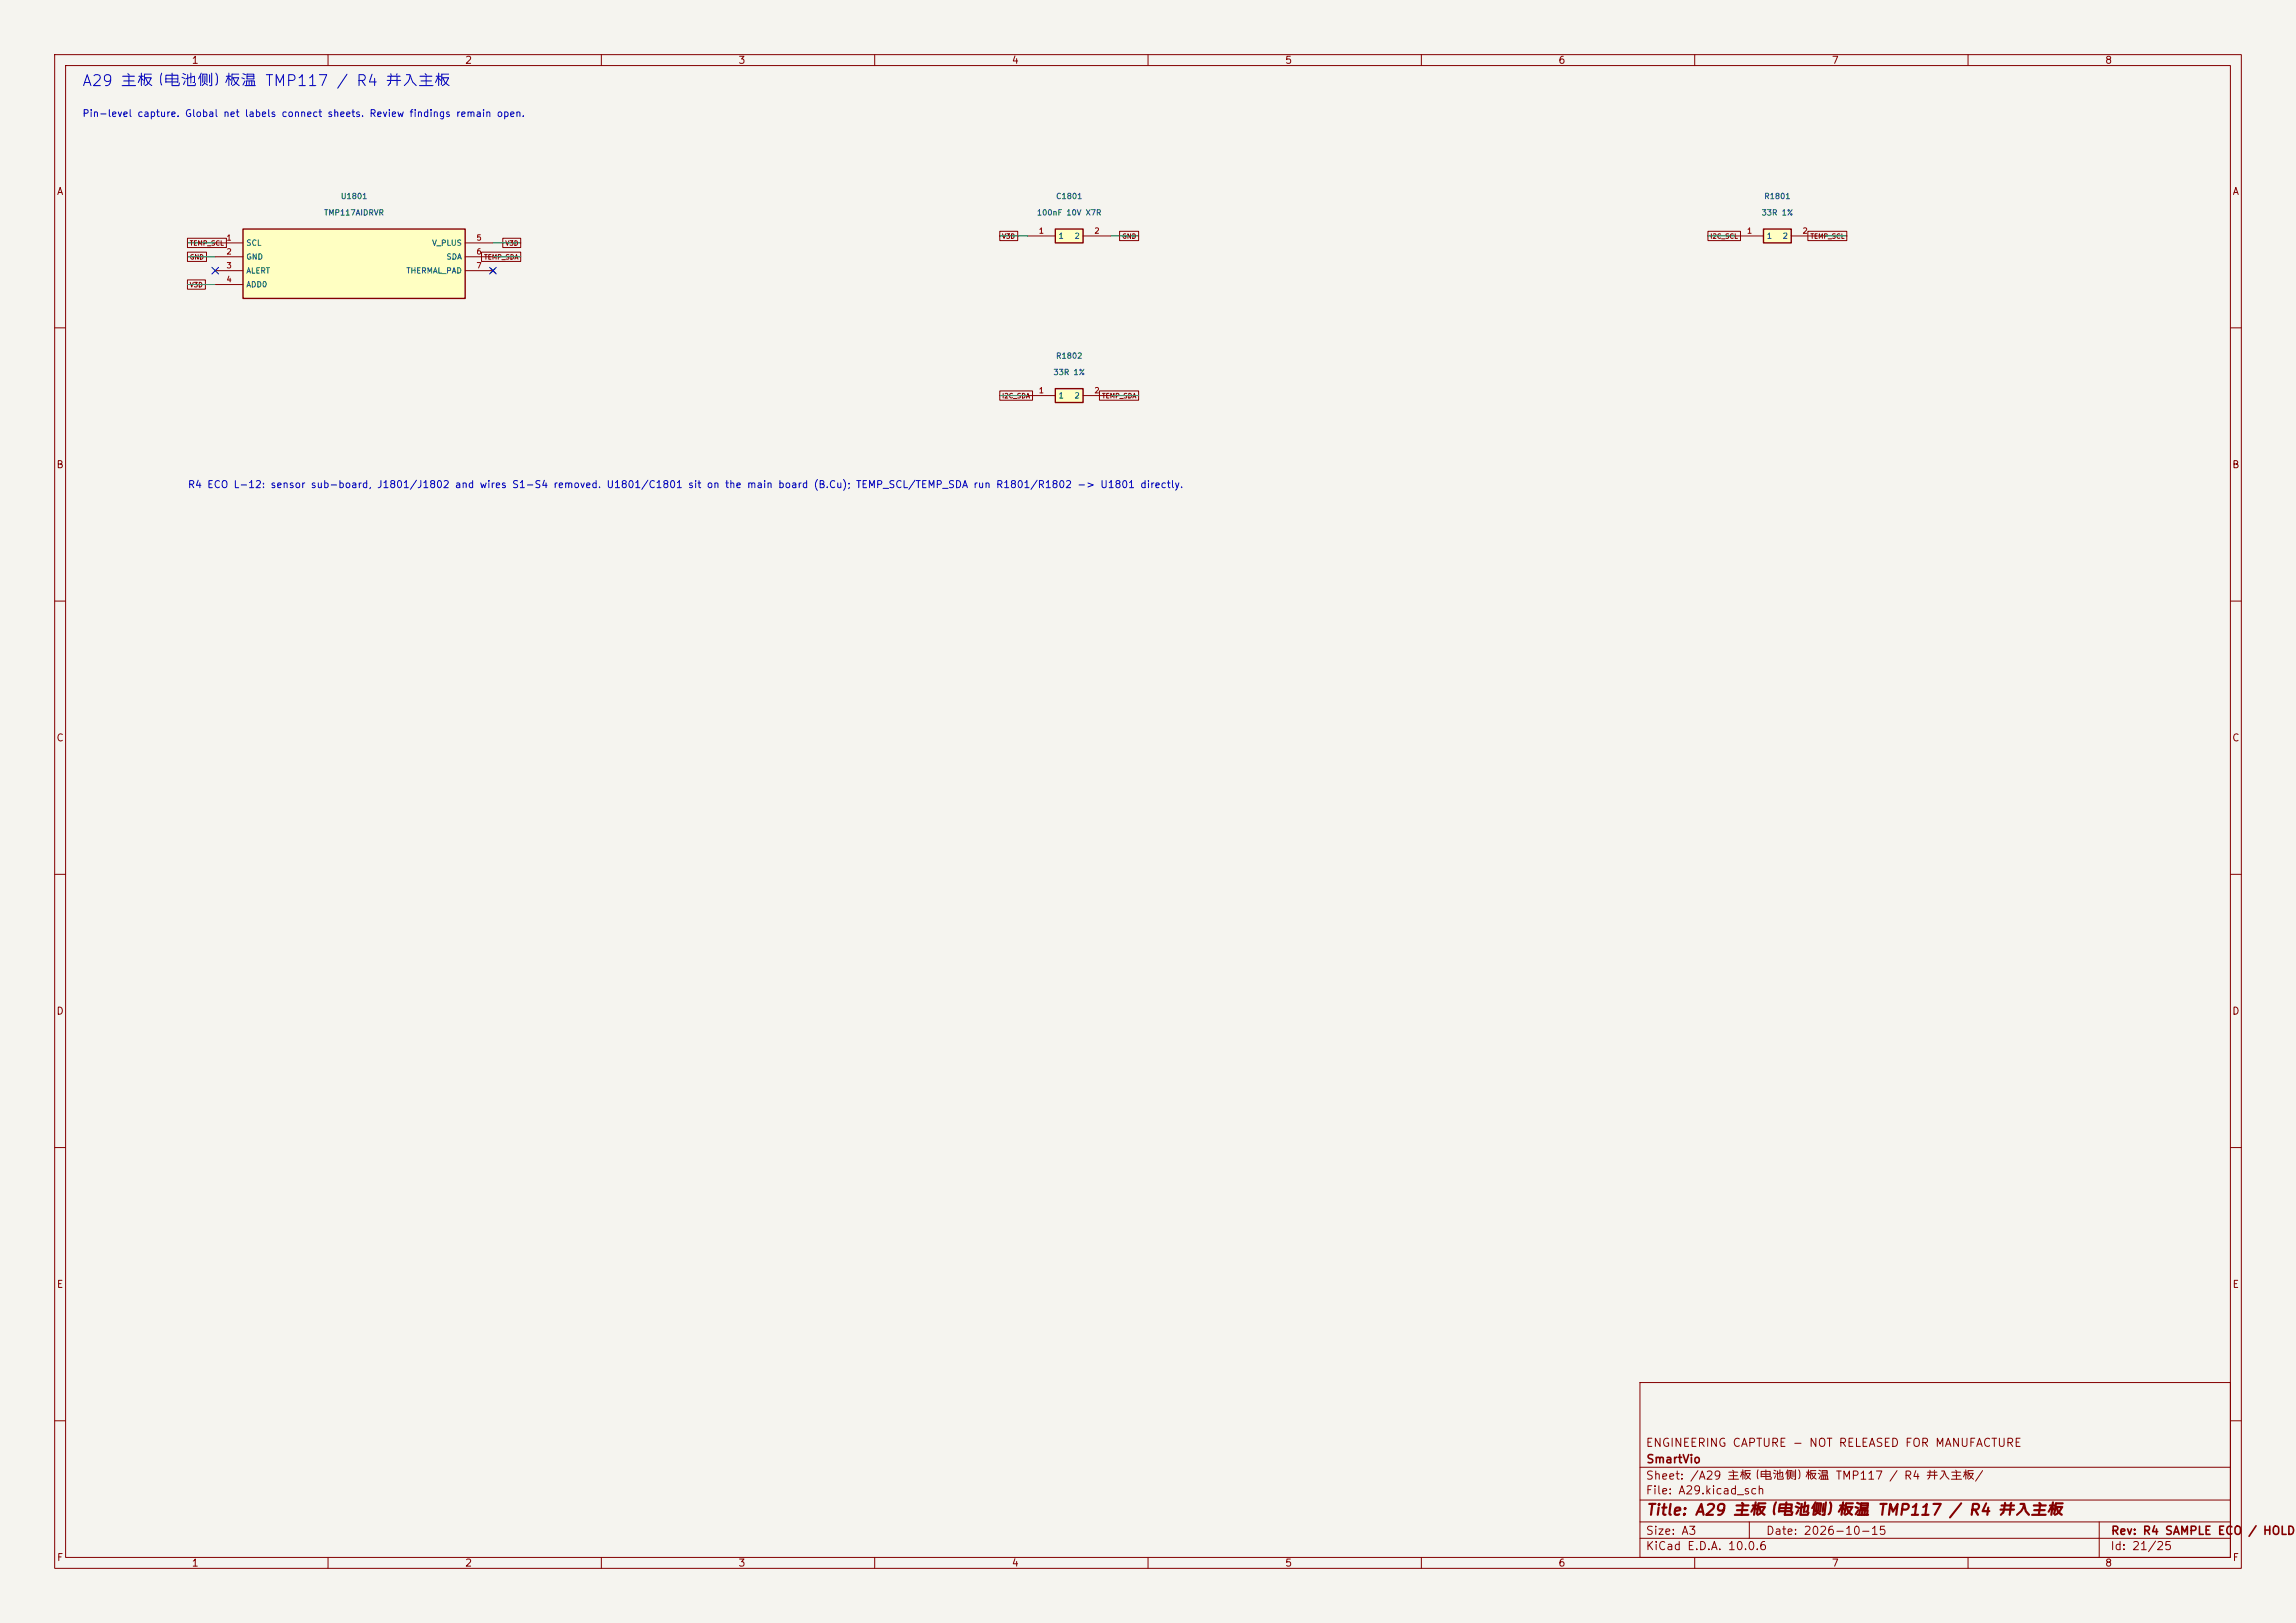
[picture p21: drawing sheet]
<svg xmlns="http://www.w3.org/2000/svg" width="420mm" height="297mm" viewBox="0 0 420 297" stroke-linecap="round" stroke-linejoin="round" font-family="sans-serif">
<defs><g id="words">
<text font-size="2" fill="#0000c2" x="14.9" y="16.3">A29 主板（电池侧）板温 TMP117 / R4 并入主板</text>
<text font-size="2" fill="#840000" x="301" y="277.8">Title: A29 主板（电池侧）板温 TMP117 / R4 并入主板</text>
<g font-size="1.5" fill="#840000">
<text x="300.9" y="265.1">ENGINEERING CAPTURE - NOT RELEASED FOR MANUFACTURE</text>
<text x="301" y="268.1">SmartVio</text>
<text x="300.9" y="273.8">File: A29.kicad_sch</text>
<text x="300.9" y="271.1">Sheet: /A29 主板（电池侧）板温 TMP117 / R4 并入主板/</text>
<text x="300.9" y="281.2">Size: A3</text>
<text x="322.9" y="281.2">Date: 2026-10-15</text>
<text x="386" y="281.2">Rev: R4 SAMPLE ECO</text>
<text x="411.1" y="281.2">/ HOLD</text>
<text x="300.9" y="284">KiCad E.D.A. 10.0.6</text>
<text x="385.9" y="284">Id: 21/25</text>
</g>
<g font-size="1.3" fill="#840000">
<text x="35" y="12">1</text>
<text x="85" y="12">2</text>
<text x="135" y="12">3</text>
<text x="185" y="12">4</text>
<text x="235" y="12">5</text>
<text x="285" y="12">6</text>
<text x="335" y="12">7</text>
<text x="385" y="12">8</text>
<text x="10.3" y="36">A</text>
<text x="408.3" y="36">A</text>
<text x="10.2" y="86">B</text>
<text x="408.2" y="86">B</text>
<text x="10.2" y="136">C</text>
<text x="408.2" y="136">C</text>
<text x="10.2" y="186">D</text>
<text x="408.2" y="186">D</text>
<text x="10.3" y="236">E</text>
<text x="408.3" y="236">E</text>
<text x="10.3" y="286">F</text>
<text x="35" y="287">1</text>
<text x="85" y="287">2</text>
<text x="135" y="287">3</text>
<text x="185" y="287">4</text>
<text x="235" y="287">5</text>
<text x="285" y="287">6</text>
<text x="335" y="287">7</text>
<text x="385" y="287">8</text>
<text x="408.3" y="286">F</text>
</g>
<g font-size="1.3" fill="#0000c2">
<text x="15" y="21.7">Pin-level capture. Global net labels connect sheets. Review findings remain open.</text>
<text x="34.3" y="89.6">R4 ECO L-12: sensor sub-board, J1801/J1802 and wires S1-S4 removed. U1801/C1801 sit on the main board (B.Cu); TEMP_SCL/TEMP_SDA run R1801/R1802 -&gt; U1801 directly.</text>
</g>
<g font-size="1" fill="#006464">
<text x="59.2" y="39.7">TMP117AIDRVR</text>
<text x="62.2" y="36.7">U1801</text>
<text x="189.6" y="39.7">100nF 10V X7R</text>
<text x="193.1" y="36.7">C1801</text>
<text x="322.1" y="39.7">33R 1%</text>
<text x="322.6" y="36.7">R1801</text>
<text x="45" y="45.2">SCL</text>
<text x="45" y="47.7">GND</text>
<text x="79" y="45.2">V_PLUS</text>
<text x="81.6" y="47.7">SDA</text>
<text x="193.5" y="43.9">1</text>
<text x="196.5" y="43.9">2</text>
<text x="323.1" y="43.9">1</text>
<text x="326" y="43.9">2</text>
<text x="45" y="50.3">ALERT</text>
<text x="45" y="52.8">ADD0</text>
<text x="74.2" y="50.3">THERMAL_PAD</text>
<text x="193.1" y="65.9">R1802</text>
<text x="192.6" y="68.9">33R 1%</text>
<text x="193.5" y="73.1">1</text>
<text x="196.5" y="73.1">2</text>
</g>
<g font-size="1" fill="#a90000">
<text x="41.3" y="44.3">1</text>
<text x="41.3" y="46.8">2</text>
<text x="87.1" y="44.3">5</text>
<text x="87.1" y="46.8">6</text>
<text x="189.9" y="43">1</text>
<text x="200.1" y="43">2</text>
<text x="319.5" y="43">1</text>
<text x="329.6" y="43">2</text>
<text x="41.3" y="49.3">3</text>
<text x="41.3" y="51.9">4</text>
<text x="87.1" y="49.3">7</text>
<text x="189.9" y="72.2">1</text>
<text x="200.1" y="72.2">2</text>
</g>
<g font-size=".9" fill="#840000">
<text x="34.6" y="45.2">TEMP_SCL</text>
<text x="34.6" y="47.7">GND</text>
<text x="88.5" y="47.7">TEMP_SDA</text>
<text x="92.4" y="45.2">V3D</text>
<text x="183.2" y="43.9">V3D</text>
<text x="205.2" y="43.9">GND</text>
<text x="312.8" y="43.9">I2C_SCL</text>
<text x="331.1" y="43.9">TEMP_SCL</text>
<text x="34.6" y="52.8">V3D</text>
<text x="183.2" y="73.1">I2C_SDA</text>
<text x="201.5" y="73.1">TEMP_SDA</text>
</g>
</g></defs>
<path d="M0 0h420v297h-420z" fill="#f5f4ef" stroke="#f5f4ef" stroke-width=".18"/>
<g fill="none" stroke="#840000" stroke-width=".18">
<path d="M10 10h400v277h-400zM12 12h396v273h-396zM60 10v2M110 10v2M160 10v2M210 10v2M260 10v2M310 10v2M360 10v2M10 60h2M408 60h2M10 110h2"/>
<path d="M408 110h2M10 160h2M408 160h2M10 210h2M408 210h2M300 253h108v32h-108zM10 260h2M300 278.5h108M300 274.5h108M300 268.5h108M320 278.5v3M384 278.5v6.5"/>
<path d="M408 260h2M60 285v2M110 285v2M160 285v2M210 285v2M260 285v2M300 281.5h108M310 285v2M360 285v2"/>
</g>
<path d="M322.6 41.9h5.1v2.6h-5.1z" fill="#ffffc2"/>
<path d="M322.6 41.9h5.1v2.6h-5.1z" fill="none" stroke="#840000" stroke-width=".25"/>
<path d="M317.5 43.2h5.1M327.7 43.2h5" fill="none" stroke="#840000" stroke-width=".18"/>
<path d="M44.4 41.9h40.7v12.7h-40.7z" fill="#ffffc2"/>
<path d="M44.4 41.9h40.7v12.7h-40.7z" fill="none" stroke="#840000" stroke-width=".25"/>
<path d="M39.4 44.5h5M39.4 47h5M39.4 49.5h5M39.4 52.1h5M85.1 44.5h5.1M85.1 47h5.1M85.1 49.5h5.1M89.8 49.1l.8 .8M90.6 49.1l-.8 .8" fill="none" stroke="#840000" stroke-width=".18"/>
<path d="M193 71.1h5.1v2.6h-5.1z" fill="#ffffc2"/>
<path d="M193 71.1h5.1v2.6h-5.1z" fill="none" stroke="#840000" stroke-width=".25"/>
<path d="M188 72.4h5M198.1 72.4h5.1" fill="none" stroke="#840000" stroke-width=".18"/>
<path d="M193 41.9h5.1v2.6h-5.1z" fill="#ffffc2"/>
<path d="M193 41.9h5.1v2.6h-5.1z" fill="none" stroke="#840000" stroke-width=".25"/>
<g fill="none" stroke="#840000" stroke-width=".18">
<path d="M34.3 43.6h7.1v1.7h-7.1zM34.3 46.1h3.5v1.7h-3.5zM34.3 51.2h3.3v1.7h-3.3zM88.1 46.1h7.1v1.7h-7.1zM92 43.6h3.2v1.7h-3.2zM182.9 42.3h3.3v1.7h-3.3zM188 43.2h5M198.1 43.2h5.1M204.8 42.3h3.5v1.7h-3.5zM312.4 42.3h6v1.7h-6zM330.7 42.3h7.1v1.7h-7.1zM182.9 71.5h6v1.7h-6z"/>
<path d="M201.1 71.5h7.2v1.7h-7.2z"/>
</g>
<path d="M34.3 47h5.1M34.3 44.5h5.1M34.3 52.1h5.1M90.2 47h5M90.2 44.5h5M182.9 43.2h5.1M203.2 43.2h5.1M312.4 43.2h5.1M332.7 43.2h5.1M182.9 72.4h5.1M203.2 72.4h5.1" fill="none" stroke="#009600" stroke-width=".18"/>
<path d="M38.8 48.9l1.2 1.2M40 48.9l-1.2 1.2M89.6 48.9l1.2 1.2M90.8 48.9l-1.2 1.2" fill="none" stroke="#000084" stroke-width=".18"/>
<use href="#words"/>
</svg>
